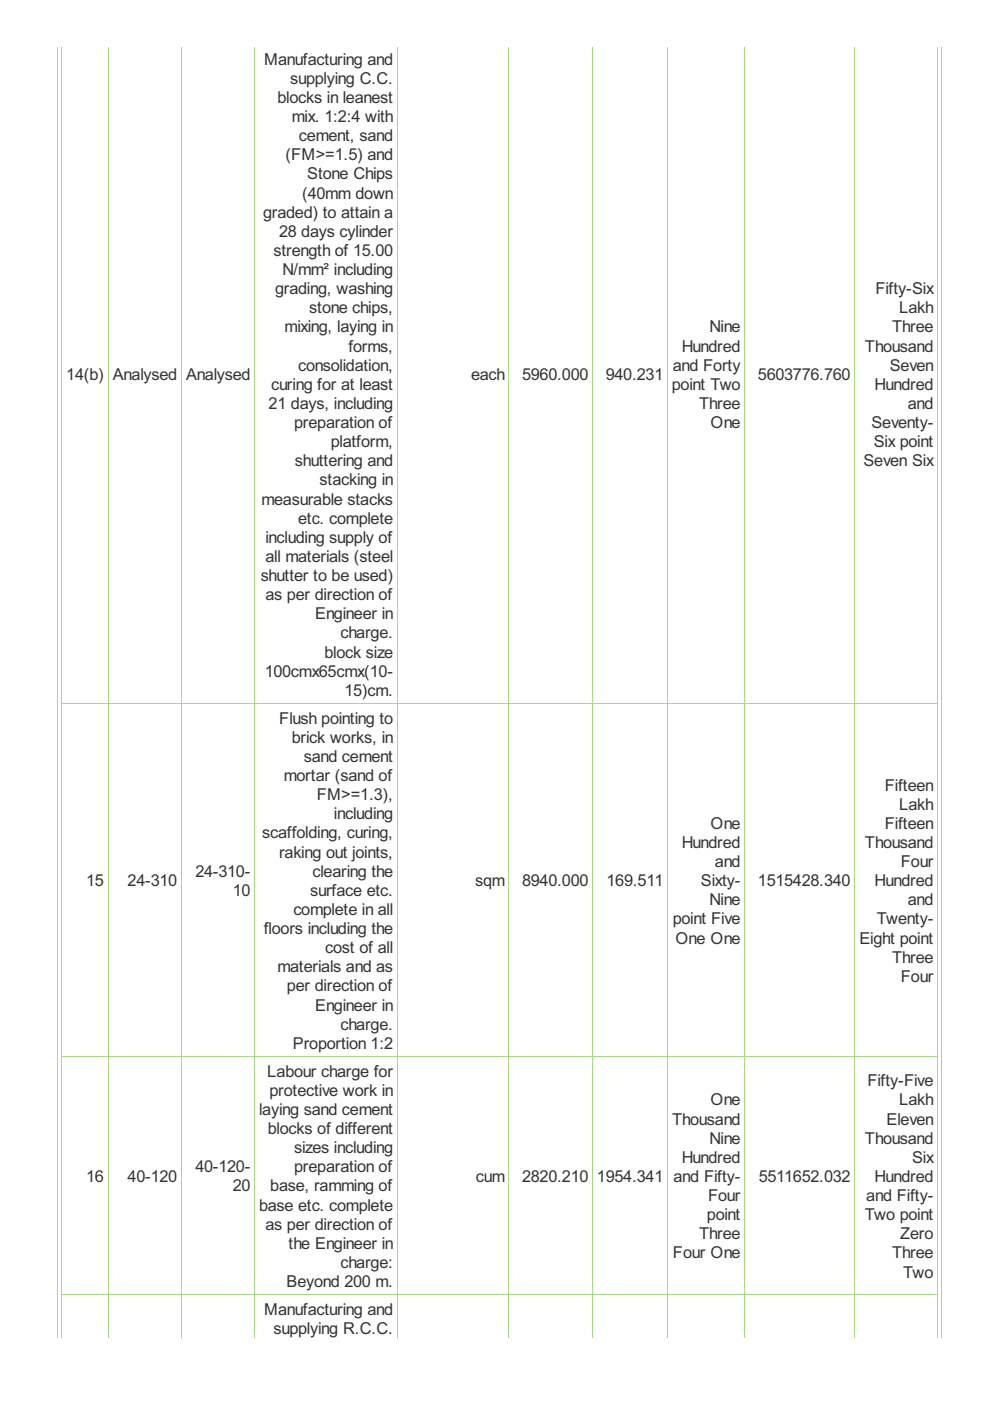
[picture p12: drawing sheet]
<svg xmlns="http://www.w3.org/2000/svg" width="210mm" height="297mm" viewBox="0 0 210 297" stroke-linecap="round" stroke-linejoin="round" font-family="sans-serif">
<defs><g id="words">
<g font-size="3.9" fill="#333">
<text x="56" y="13.7">Manufacturing and</text>
<text x="61.5" y="17.8">supplying C.C.</text>
<text x="58.8" y="21.8">blocks in leanest</text>
<text x="61.9" y="25.9">mix. 1:2:4 with</text>
<text x="63.4" y="29.9">cement, sand</text>
<text x="60.5" y="34">(FM&gt;=1.5) and</text>
<text x="65.1" y="38">Stone Chips</text>
<text x="55.8" y="46.1">graded) to attain a</text>
<text x="64.1" y="42.1">(40mm down</text>
<text x="59.2" y="50.2">28 days cylinder</text>
<text x="58" y="54.3">strength of 15.00</text>
<text x="59.9" y="58.3">N/mm² including</text>
<text x="58.3" y="62.4">grading, washing</text>
<text x="185.6" y="62.4">Fifty-Six</text>
<text x="60.3" y="70.5">mixing, laying in</text>
<text x="65.6" y="66.4">stone chips,</text>
<text x="150.5" y="70.5">Nine</text>
<text x="189.1" y="70.5">Three</text>
<text x="190.7" y="66.4">Lakh</text>
<text x="73.9" y="74.5">forms,</text>
<text x="144.5" y="74.5">Hundred</text>
<text x="183.4" y="74.5">Thousand</text>
<text x="14" y="80.6">14(b)</text>
<text x="23.9" y="80.6">Analysed</text>
<text x="39.4" y="80.6">Analysed</text>
<text x="57.5" y="82.6">curing for at least</text>
<text x="63.2" y="78.6">consolidation,</text>
<text x="99.9" y="80.6">each</text>
<text x="110.7" y="80.6">5960.000</text>
<text x="128.4" y="80.6">940.231</text>
<text x="142.5" y="82.6">point Two</text>
<text x="142.6" y="78.6">and Forty</text>
<text x="160.7" y="80.6">5603776.760</text>
<text x="185.4" y="82.6">Hundred</text>
<text x="188.6" y="78.6">Seven</text>
<text x="57" y="86.7">21 days, including</text>
<text x="148.3" y="86.7">Three</text>
<text x="192.5" y="86.7">and</text>
<text x="62.4" y="90.8">preparation of</text>
<text x="70.1" y="94.8">platform,</text>
<text x="150.6" y="90.8">One</text>
<text x="184.7" y="90.8">Seventy-</text>
<text x="185.3" y="94.8">Six point</text>
<text x="62.5" y="98.9">shuttering and</text>
<text x="183.1" y="98.9">Seven Six</text>
<text x="55.4" y="107">measurable stacks</text>
<text x="67.8" y="102.9">stacking in</text>
<text x="63.2" y="111">etc. complete</text>
<text x="56.3" y="115.1">including supply of</text>
<text x="56.3" y="119.1">all materials (steel</text>
<text x="55.3" y="123.2">shutter to be used)</text>
<text x="56.3" y="127.2">as per direction of</text>
<text x="66.8" y="131.3">Engineer in</text>
<text x="72.2" y="135.4">charge.</text>
<text x="56.1" y="143.5">100cmx65cmx(10-</text>
<text x="68.8" y="139.4">block size</text>
<text x="73" y="147.5">15)cm.</text>
<text x="59.2" y="153.4">Flush pointing to</text>
<text x="61.9" y="157.5">brick works, in</text>
<text x="64.4" y="161.5">sand cement</text>
<text x="60.2" y="165.6">mortar (sand of</text>
<text x="187.6" y="167.6">Fifteen</text>
<text x="67.2" y="169.7">FM&gt;=1.3),</text>
<text x="70.8" y="173.7">including</text>
<text x="190.7" y="171.7">Lakh</text>
<text x="55.6" y="177.8">scaffolding, curing,</text>
<text x="144.5" y="179.8">Hundred</text>
<text x="150.6" y="175.7">One</text>
<text x="183.4" y="179.8">Thousand</text>
<text x="187.6" y="175.7">Fifteen</text>
<text x="41.4" y="185.9">24-310-</text>
<text x="59.2" y="181.8">raking out joints,</text>
<text x="66.3" y="185.9">clearing the</text>
<text x="151.6" y="183.8">and</text>
<text x="191" y="183.8">Four</text>
<text x="18.3" y="187.9">15</text>
<text x="27.1" y="187.9">24-310</text>
<text x="49.4" y="189.9">10</text>
<text x="65.7" y="189.9">surface etc.</text>
<text x="100.7" y="187.9">sqm</text>
<text x="110.7" y="187.9">8940.000</text>
<text x="128.6" y="187.9">169.511</text>
<text x="148.6" y="187.9">Sixty-</text>
<text x="150.5" y="192">Nine</text>
<text x="160.7" y="187.9">1515428.340</text>
<text x="185.4" y="187.9">Hundred</text>
<text x="192.5" y="192">and</text>
<text x="62.2" y="194">complete in all</text>
<text x="142.6" y="196">point Five</text>
<text x="185.9" y="196">Twenty-</text>
<text x="55.9" y="198">floors including the</text>
<text x="69" y="202.1">cost of all</text>
<text x="143.2" y="200.1">One One</text>
<text x="182.2" y="200.1">Eight point</text>
<text x="58.8" y="206.1">materials and as</text>
<text x="189.1" y="204.1">Three</text>
<text x="191" y="208.2">Four</text>
<text x="60.8" y="210.2">per direction of</text>
<text x="66.8" y="214.3">Engineer in</text>
<text x="72.2" y="218.3">charge.</text>
<text x="62.1" y="222.4">Proportion 1:2</text>
<text x="56.7" y="228.3">Labour charge for</text>
<text x="57.1" y="232.3">protective work in</text>
<text x="183.9" y="230.3">Fifty-Five</text>
<text x="54.9" y="236.4">laying sand cement</text>
<text x="142.5" y="238.4">Thousand</text>
<text x="150.6" y="234.4">One</text>
<text x="188" y="238.4">Eleven</text>
<text x="190.7" y="234.4">Lakh</text>
<text x="56.8" y="240.4">blocks of different</text>
<text x="62.4" y="244.5">sizes including</text>
<text x="150.5" y="242.5">Nine</text>
<text x="183.4" y="242.5">Thousand</text>
<text x="18.3" y="250.6">16</text>
<text x="27.1" y="250.6">40-120</text>
<text x="41.4" y="248.6">40-120-</text>
<text x="62.4" y="248.6">preparation of</text>
<text x="100.9" y="250.6">cum</text>
<text x="110.7" y="250.6">2820.210</text>
<text x="126.6" y="250.6">1954.341</text>
<text x="142.8" y="250.6">and Fifty-</text>
<text x="144.5" y="246.5">Hundred</text>
<text x="160.9" y="250.6">5511652.032</text>
<text x="185.4" y="250.6">Hundred</text>
<text x="193.4" y="246.5">Six</text>
<text x="49.4" y="252.6">20</text>
<text x="54.9" y="256.7">base etc. complete</text>
<text x="57.3" y="252.6">base, ramming of</text>
<text x="150.1" y="254.6">Four</text>
<text x="183.7" y="254.6">and Fifty-</text>
<text x="56.3" y="260.7">as per direction of</text>
<text x="148.3" y="262.7">Three</text>
<text x="149.9" y="258.7">point</text>
<text x="183.4" y="258.7">Two point</text>
<text x="190.8" y="262.7">Zero</text>
<text x="61.2" y="264.8">the Engineer in</text>
<text x="72.2" y="268.8">charge:</text>
<text x="142.7" y="266.8">Four One</text>
<text x="189.1" y="266.8">Three</text>
<text x="60.7" y="272.9">Beyond 200 m.</text>
<text x="191.5" y="270.9">Two</text>
<text x="56" y="278.8">Manufacturing and</text>
<text x="58" y="282.9">supplying R.C.C.</text>
</g>
</g></defs>
<g fill="none" stroke="#a8da7f" stroke-width=".21">
<path d="M12.1 9.9v273.7M13.1 9.9v273.7M22.9 9.9v273.7M38.5 9.9v273.7M54 9.9v273.7M84.2 9.9v273.7M107.9 9.9v273.7M125.6 9.9v273.7M141.5 9.9v273.7M157.9 9.9v273.7M181.2 9.9v273.7M198.8 9.9v273.7"/>
<path d="M199.6 9.9v273.7M13 149.1h185.9M13 224h185.9M13 274.5h185.9"/>
</g>
<use href="#words"/>
</svg>
